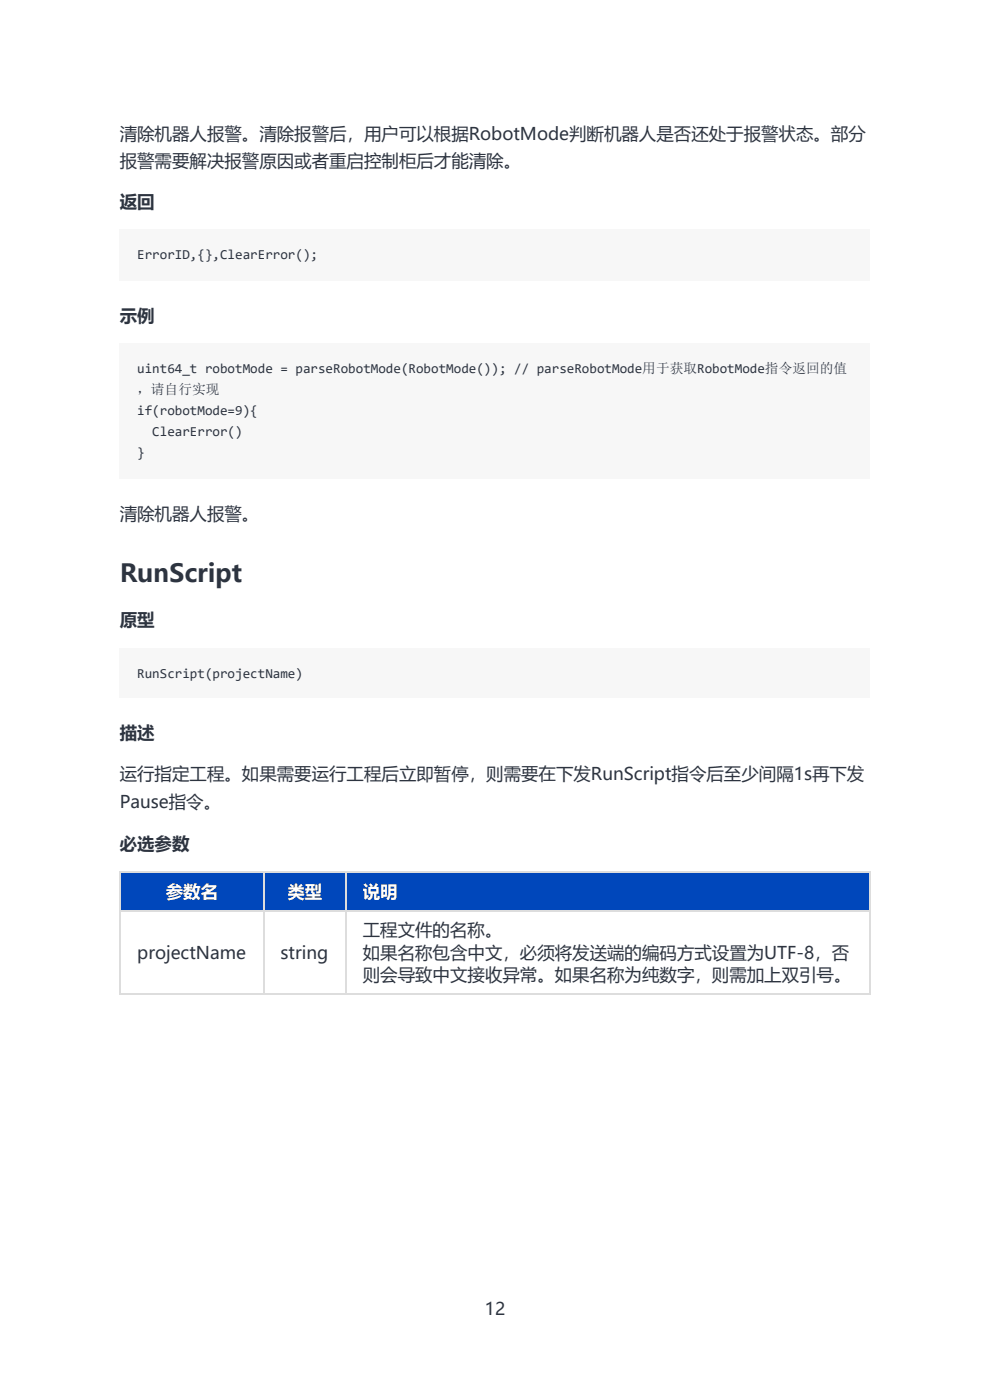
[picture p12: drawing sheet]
<svg xmlns="http://www.w3.org/2000/svg" width="210mm" height="297mm" viewBox="0 0 210 297" stroke-linecap="round" stroke-linejoin="round" font-family="sans-serif">
<defs><g id="words">
<text font-size="5.3" fill="#2d3440" x="25.4" y="123.5">RunScript</text>
<g font-size="3.7" fill="#2d3440">
<text x="25.4" y="29.6">清除机器人报警。清除报警后，用户可以根据RobotMode判断机器人是否还处于报警状态。部分</text>
<text x="25.4" y="35.4">报警需要解决报警原因或者重启控制柜后才能清除。</text>
<text x="25.4" y="44.2">返回</text>
<text x="25.4" y="68.2">示例</text>
<text x="25.4" y="110.3">清除机器人报警。</text>
<text x="25.4" y="132.8">原型</text>
<text x="25.4" y="156.8">描述</text>
<text x="25.4" y="165.6">运行指定工程。如果需要运行工程后立即暂停，则需要在下发RunScript指令后至少间隔1s再下发</text>
<text x="25.4" y="171.4">Pause指令。</text>
<text x="25.4" y="180.4">必选参数</text>
<text x="29.1" y="203.4">projectName</text>
<text x="59.5" y="203.4">string</text>
<text x="77" y="198.6">工程文件的名称。</text>
<text x="77" y="203.4">如果名称包含中文，必须将发送端的编码方式设置为UTF-8，否</text>
<text x="77" y="208.1">则会导致中文接收异常。如果名称为纯数字，则需加上双引号。</text>
<text x="102.8" y="279">12</text>
</g>
<g font-size="3.7" fill="#fff">
<text x="35.2" y="190.4">参数名</text>
<text x="61" y="190.4">类型</text>
<text x="77" y="190.4">说明</text>
</g>
<g font-size="2.9" fill="#2d3440">
<text x="29.1" y="55">ErrorID,{},ClearError();</text>
<text x="29.1" y="79">uint64_t robotMode = parseRobotMode(RobotMode()); // parseRobotMode用于获取RobotMode指令返回的值</text>
<text x="29.1" y="83.5">，请自行实现</text>
<text x="29.1" y="88">if(robotMode=9){</text>
<text x="32.3" y="92.5">ClearError()</text>
<text x="29.1" y="97">}</text>
<text x="29.1" y="143.8">RunScript(projectName)</text>
</g>
</g></defs>
<g fill="#f7f7f7">
<path d="M25.4 48.7h159.2v10.8h-159.2z"/>
<path d="M25.4 72.7h159.2v28.9h-159.2z"/>
<path d="M25.4 137.5h159.2v10.6h-159.2z"/>
</g>
<path d="M25.4 184.9h30.4v8.2h-30.4z" fill="#fff"/>
<path d="M25.4 184.9h30.4v8.2h-30.4z" fill="#0047bb"/>
<path d="M55.8 184.9h17.5v8.2h-17.5z" fill="#fff"/>
<path d="M55.8 184.9h17.5v8.2h-17.5z" fill="#0047bb"/>
<path d="M73.3 184.9h111v8.2h-111z" fill="#fff"/>
<path d="M73.3 184.9h111v8.2h-111z" fill="#0047bb"/>
<g fill="#fff">
<path d="M25.4 193.1h30.4v17.7h-30.4z"/>
<path d="M55.8 193.1h17.5v17.7h-17.5z"/>
<path d="M73.3 193.1h111v17.7h-111z"/>
</g>
<path d="M25.4 193.2h159.2M25.4 185h159.2M25.5 184.9v26.1M55.9 184.9v26.1M73.4 184.9v26.1M184.5 184.9v26.1M25.4 210.9h159.2" fill="none" stroke="#ddd" stroke-width=".26"/>
<g fill="#f7f7f7">
<path d="M29.1 52.4h38.3v3.4h-38.3z"/>
<path d="M29.1 76.4h150.7v3.5h-150.7z"/>
<path d="M29.1 80.9h17.5v3.5h-17.5z"/>
<path d="M29.1 85.4h25.7v3.5h-25.7z"/>
<path d="M29.1 89.9h22.5v3.5h-22.5z"/>
<path d="M29.1 94.4h1.6v3.5h-1.6z"/>
<path d="M29.1 141.2h35.2v3.5h-35.2z"/>
</g>
<use href="#words"/>
</svg>
